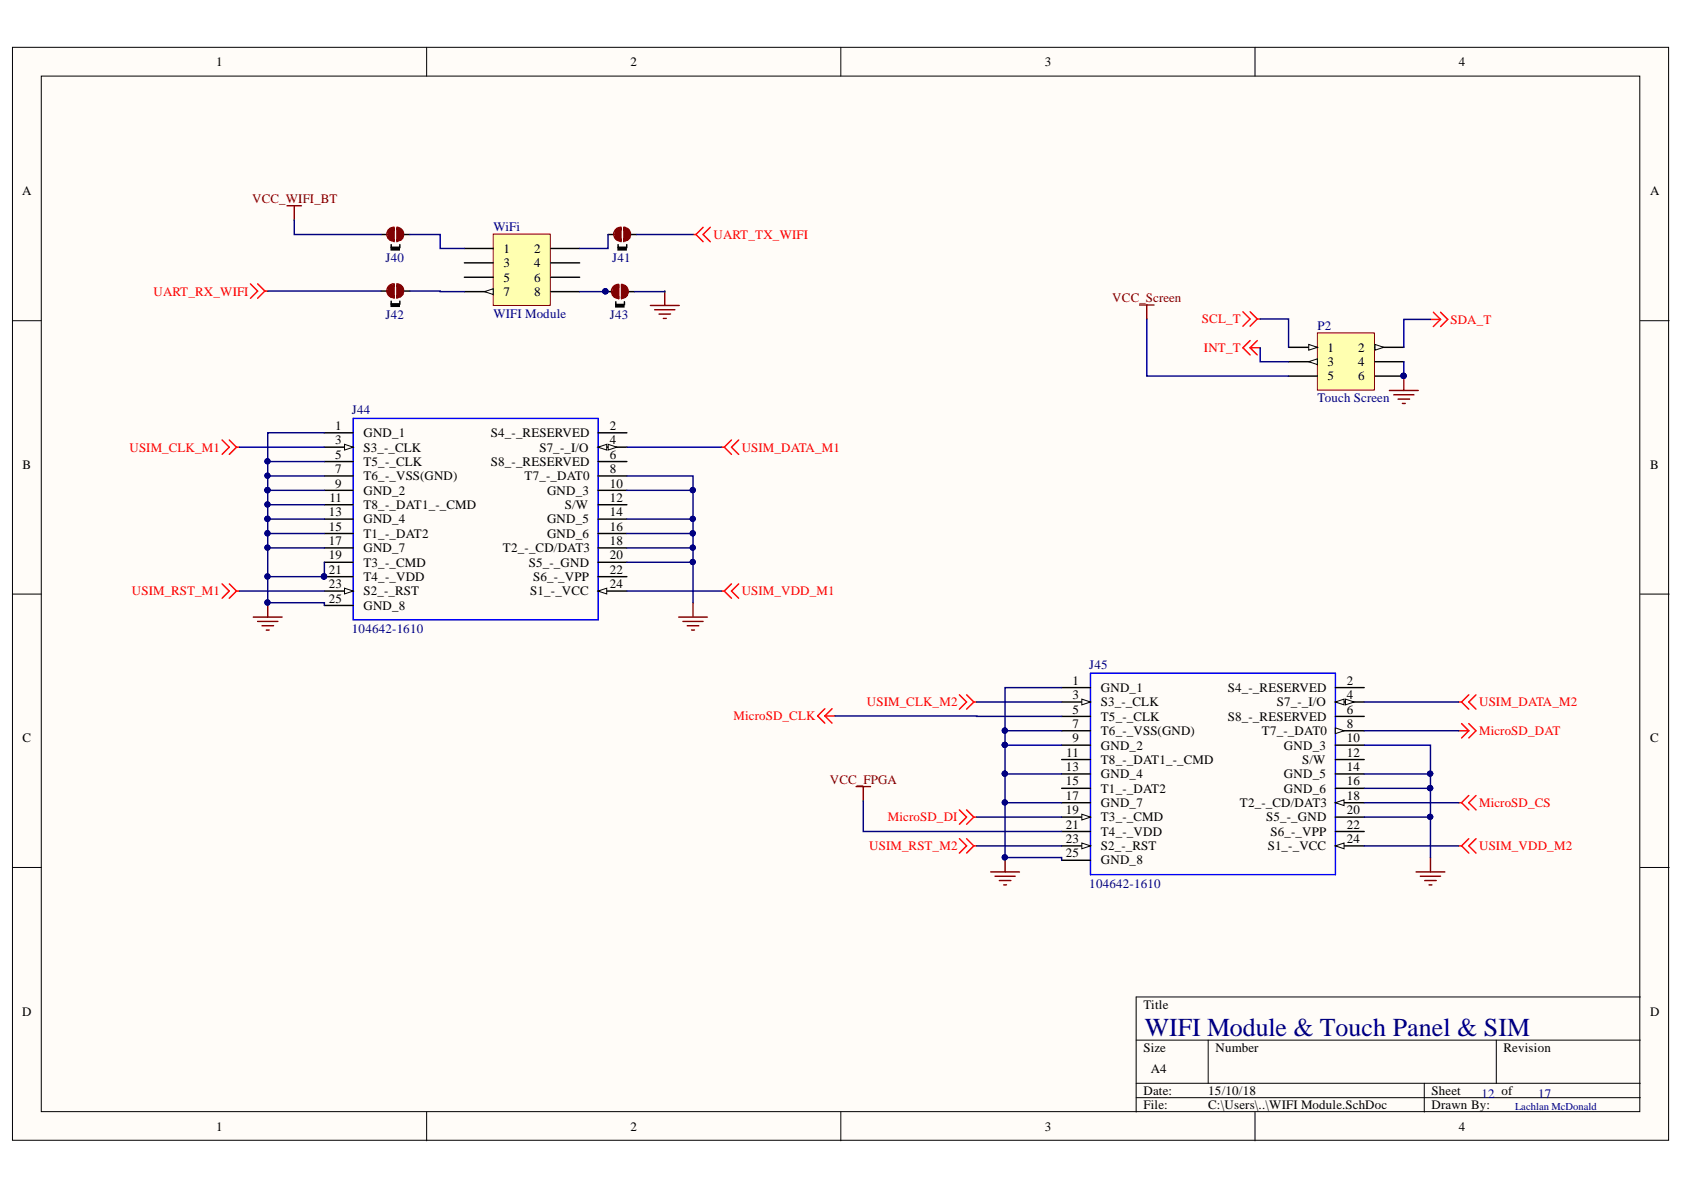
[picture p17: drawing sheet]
<svg xmlns="http://www.w3.org/2000/svg" width="297mm" height="210mm" viewBox="0 0 297 210" stroke-linecap="round" stroke-linejoin="round" font-family="sans-serif">
<defs><g id="words">
<text font-size="4.6" fill="#000080" x="202" y="182.8">WIFI Module &amp; Touch Panel &amp; SIM</text>
<g font-size="2.3">
<text x="38.1" y="11.7">1</text>
<text x="111.2" y="11.7">2</text>
<text x="184.3" y="11.7">3</text>
<text x="257.3" y="11.7">4</text>
<text x="3.9" y="34.5">A</text>
<text x="291.1" y="34.5">A</text>
<text x="88.8" y="44.6">1</text>
<text x="88.8" y="47.1">3</text>
<text x="94.2" y="44.6">2</text>
<text x="94.2" y="47.1">4</text>
<text x="88.8" y="49.7">5</text>
<text x="88.8" y="52.2">7</text>
<text x="94.2" y="49.7">6</text>
<text x="94.2" y="52.2">8</text>
<text x="234.2" y="62">1</text>
<text x="234.2" y="64.5">3</text>
<text x="239.6" y="62">2</text>
<text x="239.6" y="64.5">4</text>
<text x="234.2" y="67.1">5</text>
<text x="239.6" y="67.1">6</text>
<text x="59.1" y="75.9">1</text>
<text x="64.1" y="77.1">GND_1</text>
<text x="86.6" y="77.1">S4_-_RESERVED</text>
<text x="107.6" y="75.9">2</text>
<text x="4" y="82.7">B</text>
<text x="59.1" y="78.4">3</text>
<text x="59.1" y="80.9">5</text>
<text x="59.1" y="83.5">7</text>
<text x="64.1" y="79.7">S3_-_CLK</text>
<text x="64.1" y="82.2">T5_-_CLK</text>
<text x="86.6" y="82.2">S8_-_RESERVED</text>
<text x="95.1" y="79.7">S7_-_I/O</text>
<text x="107.6" y="78.4">4</text>
<text x="107.6" y="80.9">6</text>
<text x="107.6" y="83.5">8</text>
<text x="291.1" y="82.7">B</text>
<text x="58.1" y="88.5">11</text>
<text x="59.1" y="86">9</text>
<text x="64.1" y="84.7">T6_-_VSS(GND)</text>
<text x="64.1" y="87.3">GND_2</text>
<text x="64.1" y="89.8">T8_-_DAT1_-_CMD</text>
<text x="92.5" y="84.7">T7_-_DAT0</text>
<text x="96.5" y="87.3">GND_3</text>
<text x="99.6" y="89.8">S/W</text>
<text x="107.6" y="86">10</text>
<text x="107.6" y="88.5">12</text>
<text x="58" y="91.1">13</text>
<text x="58" y="93.6">15</text>
<text x="64.1" y="92.3">GND_4</text>
<text x="64.1" y="94.9">T1_-_DAT2</text>
<text x="96.5" y="92.3">GND_5</text>
<text x="96.5" y="94.9">GND_6</text>
<text x="107.6" y="91.1">14</text>
<text x="107.6" y="93.6">16</text>
<text x="58" y="96.1">17</text>
<text x="58" y="98.7">19</text>
<text x="58" y="101.2">21</text>
<text x="64.1" y="97.4">GND_7</text>
<text x="64.1" y="99.9">T3_-_CMD</text>
<text x="88.7" y="97.4">T2_-_CD/DAT3</text>
<text x="93.3" y="99.9">S5_-_GND</text>
<text x="107.6" y="96.1">18</text>
<text x="107.6" y="98.7">20</text>
<text x="107.6" y="101.2">22</text>
<text x="58" y="103.7">23</text>
<text x="58" y="106.3">25</text>
<text x="64.1" y="102.5">T4_-_VDD</text>
<text x="64.1" y="105">S2_-_RST</text>
<text x="64.1" y="107.5">GND_8</text>
<text x="93.5" y="105">S1_-_VCC</text>
<text x="94" y="102.5">S6_-_VPP</text>
<text x="107.6" y="103.7">24</text>
<text x="189.2" y="120.8">1</text>
<text x="189.2" y="123.3">3</text>
<text x="189.2" y="125.9">5</text>
<text x="194.2" y="122.1">GND_1</text>
<text x="194.2" y="124.6">S3_-_CLK</text>
<text x="216.6" y="122.1">S4_-_RESERVED</text>
<text x="225.2" y="124.6">S7_-_I/O</text>
<text x="237.6" y="120.8">2</text>
<text x="237.6" y="123.3">4</text>
<text x="237.6" y="125.9">6</text>
<text x="4" y="130.9">C</text>
<text x="189.2" y="128.4">7</text>
<text x="189.2" y="130.9">9</text>
<text x="194.2" y="127.1">T5_-_CLK</text>
<text x="194.2" y="129.7">T6_-_VSS(GND)</text>
<text x="216.6" y="127.1">S8_-_RESERVED</text>
<text x="222.6" y="129.7">T7_-_DAT0</text>
<text x="237.6" y="128.4">8</text>
<text x="237.6" y="130.9">10</text>
<text x="291.1" y="130.9">C</text>
<text x="188" y="136">13</text>
<text x="188.1" y="133.5">11</text>
<text x="194.2" y="132.2">GND_2</text>
<text x="194.2" y="134.7">T8_-_DAT1_-_CMD</text>
<text x="194.2" y="137.3">GND_4</text>
<text x="226.5" y="132.2">GND_3</text>
<text x="226.5" y="137.3">GND_5</text>
<text x="229.7" y="134.7">S/W</text>
<text x="237.6" y="133.5">12</text>
<text x="237.6" y="136">14</text>
<text x="188" y="138.5">15</text>
<text x="188" y="141.1">17</text>
<text x="188" y="143.6">19</text>
<text x="194.2" y="139.8">T1_-_DAT2</text>
<text x="194.2" y="142.4">GND_7</text>
<text x="218.7" y="142.4">T2_-_CD/DAT3</text>
<text x="226.5" y="139.8">GND_6</text>
<text x="237.6" y="138.5">16</text>
<text x="237.6" y="141.1">18</text>
<text x="237.6" y="143.6">20</text>
<text x="188" y="146.2">21</text>
<text x="188" y="148.7">23</text>
<text x="194.2" y="144.9">T3_-_CMD</text>
<text x="194.2" y="147.4">T4_-_VDD</text>
<text x="194.2" y="150">S2_-_RST</text>
<text x="223.4" y="144.9">S5_-_GND</text>
<text x="223.6" y="150">S1_-_VCC</text>
<text x="224.1" y="147.4">S6_-_VPP</text>
<text x="237.6" y="146.2">22</text>
<text x="237.6" y="148.7">24</text>
<text x="188" y="151.2">25</text>
<text x="194.2" y="152.5">GND_8</text>
<text x="3.9" y="179.2">D</text>
<text x="201.7" y="177.9">Title</text>
<text x="291.1" y="179.2">D</text>
<text x="201.7" y="185.5">Size</text>
<text x="214.4" y="185.5">Number</text>
<text x="265.2" y="185.5">Revision</text>
<text x="203" y="189.3">A4</text>
<text x="201.7" y="193.1">Date:</text>
<text x="201.7" y="195.7">File:</text>
<text x="213.1" y="193.1">15/10/18</text>
<text x="213.1" y="195.7">C:\Users\..\WIFI Module.SchDoc</text>
<text x="252.5" y="193.1">Sheet</text>
<text x="252.5" y="195.7">Drawn By:</text>
<text x="38.1" y="199.5">1</text>
<text x="111.2" y="199.5">2</text>
<text x="184.3" y="199.5">3</text>
<text x="257.3" y="199.5">4</text>
</g>
<g font-size="2.3" fill="#800000">
<text x="44.5" y="35.8">VCC_WIFI_BT</text>
<text x="196.2" y="53.3">VCC_Screen</text>
<text x="146.4" y="138.2">VCC_FPGA</text>
</g>
<g font-size="2.3" fill="#000080">
<text x="87" y="40.8">WiFi</text>
<text x="68" y="46.2">J40</text>
<text x="108" y="46.2">J41</text>
<text x="68" y="56.2">J42</text>
<text x="87" y="56">WIFI Module</text>
<text x="107.6" y="56.3">J43</text>
<text x="232.4" y="58.2">P2</text>
<text x="232.4" y="70.9">Touch Screen</text>
<text x="62.1" y="73.1">J44</text>
<text x="62.1" y="111.6">104642-1610</text>
<text x="192.1" y="118">J45</text>
<text x="192.1" y="156.6">104642-1610</text>
<text x="261.3" y="193.6">12 of</text>
<text x="271.3" y="193.6">17</text>
</g>
<g font-size="2.3" fill="#f00">
<text x="125.8" y="42.2">UART_TX_WIFI</text>
<text x="27.1" y="52.1">UART_RX_WIFI</text>
<text x="212" y="57">SCL_T</text>
<text x="255.8" y="57.1">SDA_T</text>
<text x="212.4" y="62.1">INT_T</text>
<text x="22.8" y="79.7">USIM_CLK_M1</text>
<text x="130.8" y="79.7">USIM_DATA_M1</text>
<text x="23.3" y="105">USIM_RST_M1</text>
<text x="130.8" y="105">USIM_VDD_M1</text>
<text x="152.9" y="124.6">USIM_CLK_M2</text>
<text x="260.9" y="124.6">USIM_DATA_M2</text>
<text x="129.4" y="127.1">MicroSD_CLK</text>
<text x="260.9" y="129.7">MicroSD_DAT</text>
<text x="260.9" y="142.4">MicroSD_CS</text>
<text x="153.3" y="150">USIM_RST_M2</text>
<text x="156.6" y="144.9">MicroSD_DI</text>
<text x="260.9" y="150">USIM_VDD_M2</text>
</g>
<text font-size="1.9" fill="#000080" x="267.2" y="195.8">Lachlan McDonald</text>
</g></defs>
<g fill="#fffcf8" stroke="#000" stroke-width=".18">
<path d="M2.2 8.3h292.1v192.8h-292.1z"/>
<path d="M7.3 13.4h281.9v182.7h-281.9z"/>
</g>
<g fill="none" stroke="#000" stroke-width=".18">
<path d="M75.3 8.3v5.1M148.3 8.3v5.1M221.4 8.3v5.1M2.2 56.6h5.1M289.3 56.6h5.1M2.2 104.8h5.1M289.3 104.8h5.1M2.2 153h5.1M289.3 153h5.1M289.3 175.9h-88.9v20.3M75.3 196.2v5M148.3 196.2v5"/>
<path d="M200.4 183.5h88.9M200.4 191.1h88.9M200.4 193.6h88.9M213.1 183.5v7.6M221.4 196.2v5M251.2 191.1v5.1M263.9 183.5v7.6"/>
</g>
<path d="M87 41.3h10.1v12.6h-10.1z" fill="#ffffb0" stroke="#800000" stroke-width=".18"/>
<path d="M81.9 43.8h5.1M81.9 46.4h5.1M81.9 48.9h5.1M81.9 51.4h5.1M97.2 43.8h5M97.2 46.4h5M97.2 48.9h5" fill="none" stroke="#000" stroke-width=".25"/>
<path d="M85.5 51.4l1.5-.5v1z" fill="#fffcf8"/>
<path d="M85.5 51.4l1.5-.5v1z" fill="none" stroke="#000" stroke-width=".18"/>
<path d="M97.2 51.4h5" fill="none" stroke="#000" stroke-width=".25"/>
<path d="M50.6 36.3h2.6M51.9 36.3v2.5M114.7 53.9h5.1M115.5 54.6h3.5M116.2 55.4h2.1M117 56.2h.5M117.3 51.3v2.6" fill="none" stroke="#800000" stroke-width=".25"/>
<path d="M44.2 50.1l1.2 1.2-1.2 1.3M45.4 50.1l1.3 1.2M46.7 51.3l-1.3 1.3M46.7 51.3h.5M122.2 41.4h.5M122.7 41.4l1.3 1.2M124 40.1l-1.3 1.3M125.3 40.1l-1.3 1.3 1.3 1.2" fill="none" stroke="#f00" stroke-width=".25"/>
<path d="M232.4 58.7h10v10.1h-10z" fill="#ffffb0" stroke="#800000" stroke-width=".18"/>
<path d="M227.3 61.3h5.1" fill="none" stroke="#000" stroke-width=".25"/>
<path d="M230.8 60.8l1.6 .5-1.6 .5z" fill="#fffcf8"/>
<path d="M230.8 60.8l1.6 .5-1.6 .5z" fill="none" stroke="#000" stroke-width=".18"/>
<path d="M242.5 61.3h5.1" fill="none" stroke="#000" stroke-width=".25"/>
<path d="M242.5 60.8l1.6 .5-1.6 .5z" fill="#fffcf8"/>
<path d="M242.5 60.8l1.6 .5-1.6 .5z" fill="none" stroke="#000" stroke-width=".18"/>
<path d="M227.3 63.8h5.1" fill="none" stroke="#000" stroke-width=".25"/>
<path d="M230.8 63.8l1.6-.5v1z" fill="#fffcf8"/>
<path d="M230.8 63.8l1.6-.5v1z" fill="none" stroke="#000" stroke-width=".18"/>
<path d="M57.2 76.3h5.1M57.2 78.9h5.1M227.3 66.3h5.1M242.5 63.8h5.1M242.5 66.3h5.1" fill="none" stroke="#000" stroke-width=".25"/>
<circle cx="247.6" cy="66.3" r=".46" fill="#000080" stroke="#000080" stroke-width=".18"/>
<path d="M219.2 55l1.3 1.3-1.3 1.2M220.5 55l1.3 1.3M221.8 56.3l-1.3 1.2M221.8 56.3h.5M252.3 56.3h1.8M252.8 55.1l1.3 1.2M254.1 56.3l-1.3 1.3M254.1 55.1l1.3 1.2-1.3 1.3M220.5 61.3l1.3 1.3M220.5 60.1l-1.3 1.2 1.3 1.3M220.5 61.3h1.8M221.8 60.1l-1.3 1.2" fill="none" stroke="#f00" stroke-width=".25"/>
<path d="M201 53.8h2.6M202.3 53.8v2.5M245.1 68.9h5.1M245.8 69.6h3.6M246.6 70.4h2M247.4 71.2h.5M247.6 66.3v2.6" fill="none" stroke="#800000" stroke-width=".25"/>
<path d="M62.3 73.8h43.2v35.5h-43.2z" fill="none" stroke="#00f" stroke-width=".25"/>
<path d="M60.8 78.4l1.5 .5-1.5 .5z" fill="#fffcf8"/>
<path d="M60.8 78.4l1.5 .5-1.5 .5z" fill="none" stroke="#000" stroke-width=".18"/>
<path d="M57.2 81.4h5.1M57.2 84h5.1M57.2 86.5h5.1M57.2 89h5.1M57.2 91.6h5.1M57.2 94.1h5.1M57.2 96.6h5.1M57.2 99.2h5.1M57.2 101.7h5.1M57.2 104.3h5.1" fill="none" stroke="#000" stroke-width=".25"/>
<circle cx="57.2" cy="101.7" r=".47" fill="#000080" stroke="#000080" stroke-width=".18"/>
<path d="M60.8 103.7l1.5 .6-1.5 .5z" fill="#fffcf8"/>
<path d="M60.8 103.7l1.5 .6-1.5 .5z" fill="none" stroke="#000" stroke-width=".18"/>
<path d="M105.5 76.3h5.1M105.5 78.9h5.1M57.2 106.8h5.1" fill="none" stroke="#000" stroke-width=".25"/>
<path d="M105.5 78.9l1.5-.5v1z" fill="#fffcf8"/>
<path d="M105.5 78.9l1.5-.5v1z" fill="none" stroke="#000" stroke-width=".18"/>
<path d="M107.3 78.4l1.5 .5-1.5 .5z" fill="#fffcf8"/>
<path d="M107.3 78.4l1.5 .5-1.5 .5z" fill="none" stroke="#000" stroke-width=".18"/>
<path d="M105.5 81.4h5.1M105.5 84h5.1M105.5 86.5h5.1M105.5 89h5.1M105.5 91.6h5.1M105.5 94.1h5.1M105.5 96.6h5.1M105.5 99.2h5.1M105.5 101.7h5.1M105.5 104.3h5.1" fill="none" stroke="#000" stroke-width=".25"/>
<path d="M105.5 104.3l1.5-.6v1.1z" fill="#fffcf8"/>
<path d="M105.5 104.3l1.5-.6v1.1z" fill="none" stroke="#000" stroke-width=".18"/>
<g fill="#000080" stroke="#000080" stroke-width=".18">
<circle cx="57.2" cy="101.7" r=".47"/>
<circle cx="47.2" cy="106.3" r=".46"/>
</g>
<path d="M44.7 108.9h5.1M45.4 109.6h3.6M46.2 110.4h2M47 111.1h.5M47.2 106.3v2.6M119.7 108.9h5.1M120.5 109.6h3.5M121.2 110.4h2.1M122 111.1h.5M122.2 106.3v2.6" fill="none" stroke="#800000" stroke-width=".25"/>
<path d="M39.2 77.6l1.2 1.3-1.2 1.2M40.4 77.6l1.3 1.3M41.7 78.9l-1.3 1.2M41.7 78.9h.5M39.2 103l1.2 1.3-1.2 1.2M40.4 103l1.3 1.3M41.7 104.3l-1.3 1.2M41.7 104.3h.5M127.2 104.3h.6M127.8 104.3l1.2 1.2M129 103l-1.2 1.3M130.3 103l-1.3 1.3 1.3 1.2" fill="none" stroke="#f00" stroke-width=".25"/>
<path d="M192.3 118.7h43.2v35.6h-43.2z" fill="none" stroke="#00f" stroke-width=".25"/>
<path d="M187.3 121.3h5M187.3 123.8h5" fill="none" stroke="#000" stroke-width=".25"/>
<path d="M190.8 123.3l1.5 .5-1.5 .5z" fill="#fffcf8"/>
<path d="M190.8 123.3l1.5 .5-1.5 .5z" fill="none" stroke="#000" stroke-width=".18"/>
<path d="M187.3 126.4h5M187.3 128.9h5M187.3 131.4h5M187.3 134h5M187.3 136.5h5M187.3 139.1h5M187.3 141.6h5M187.3 144.1h5" fill="none" stroke="#000" stroke-width=".25"/>
<path d="M190.8 143.6l1.5 .5-1.5 .5z" fill="#fffcf8"/>
<path d="M190.8 143.6l1.5 .5-1.5 .5z" fill="none" stroke="#000" stroke-width=".18"/>
<path d="M187.3 146.7h5M187.3 149.2h5" fill="none" stroke="#000" stroke-width=".25"/>
<path d="M190.8 148.7l1.5 .5-1.5 .5z" fill="#fffcf8"/>
<path d="M190.8 148.7l1.5 .5-1.5 .5z" fill="none" stroke="#000" stroke-width=".18"/>
<path d="M235.5 121.3h5.1M235.5 123.8h5.1M187.3 151.7h5" fill="none" stroke="#000" stroke-width=".25"/>
<path d="M235.5 123.8l1.6-.5v1z" fill="#fffcf8"/>
<path d="M235.5 123.8l1.6-.5v1z" fill="none" stroke="#000" stroke-width=".18"/>
<path d="M237.3 123.3l1.6 .5-1.6 .5z" fill="#fffcf8"/>
<path d="M237.3 123.3l1.6 .5-1.6 .5z" fill="none" stroke="#000" stroke-width=".18"/>
<path d="M235.5 126.4h5.1M235.5 128.9h5.1" fill="none" stroke="#000" stroke-width=".25"/>
<path d="M235.5 128.4l1.6 .5-1.6 .5z" fill="#fffcf8"/>
<path d="M235.5 128.4l1.6 .5-1.6 .5z" fill="none" stroke="#000" stroke-width=".18"/>
<path d="M235.5 131.4h5.1M235.5 134h5.1M235.5 136.5h5.1M235.5 139.1h5.1M235.5 141.6h5.1" fill="none" stroke="#000" stroke-width=".25"/>
<path d="M235.5 141.6l1.6-.5v1z" fill="#fffcf8"/>
<path d="M235.5 141.6l1.6-.5v1z" fill="none" stroke="#000" stroke-width=".18"/>
<path d="M235.5 144.1h5.1M235.5 146.7h5.1M235.5 149.2h5.1" fill="none" stroke="#000" stroke-width=".25"/>
<path d="M235.5 149.2l1.6-.5v1z" fill="#fffcf8"/>
<path d="M235.5 149.2l1.6-.5v1z" fill="none" stroke="#000" stroke-width=".18"/>
<g fill="none" stroke="#800000" stroke-width=".25">
<path d="M69.5 40.1a1.22 1.22 0 0 0-1.3 1.2 1.22 1.22 0 0 0 1.3 1.2M69.5 50.1a1.22 1.22 0 0 0-1.3 1.2 1.22 1.22 0 0 0 1.3 1.2M70 40.1a1.22 1.22 0 0 1 1.2 1.2 1.22 1.22 0 0 1-1.2 1.2M70 50.1a1.22 1.22 0 0 1 1.2 1.2 1.22 1.22 0 0 1-1.2 1.2M109.1 50.2a1.23 1.23 0 0 0-1.2 1.2 1.23 1.23 0 0 0 1.2 1.2M109.5 40.1a1.22 1.22 0 0 0-1.2 1.2 1.22 1.22 0 0 0 1.2 1.2M109.6 50.2a1.23 1.23 0 0 1 1.2 1.2 1.23 1.23 0 0 1-1.2 1.2M110 40.1a1.22 1.22 0 0 1 1.2 1.2 1.22 1.22 0 0 1-1.2 1.2M151 138.7h2.5M152.3 138.7v2.6M174.7 153.8h5.1M175.5 154.6h3.6"/>
<path d="M176.3 155.3h2M177 156.1h.5M177.3 151.3v2.5M249.8 153.8h5.1M250.5 154.6h3.6M251.3 155.3h2M252.1 156.1h.5M252.3 151.3v2.5"/>
</g>
<g fill="#000080" stroke="#000080" stroke-width=".18">
<circle cx="177.2" cy="151.2" r=".46"/>
<circle cx="106.8" cy="51.4" r=".46"/>
<circle cx="247.6" cy="66.3" r=".46"/>
<circle cx="122.2" cy="86.5" r=".46"/>
<circle cx="122.2" cy="91.5" r=".46"/>
<circle cx="122.2" cy="94.1" r=".46"/>
<circle cx="47.2" cy="86.5" r=".46"/>
<circle cx="47.2" cy="83.9" r=".46"/>
<circle cx="47.2" cy="81.4" r=".46"/>
<circle cx="47.2" cy="91.5" r=".46"/>
<circle cx="47.2" cy="89" r=".46"/>
<circle cx="47.2" cy="96.6" r=".46"/>
<circle cx="47.2" cy="94.1" r=".46"/>
<circle cx="47.2" cy="101.7" r=".46"/>
<circle cx="57.2" cy="101.7" r=".47"/>
<circle cx="47.2" cy="106.3" r=".46"/>
<circle cx="122.2" cy="99.1" r=".46"/>
<circle cx="122.2" cy="96.6" r=".46"/>
<circle cx="252.3" cy="136.5" r=".46"/>
<circle cx="252.3" cy="139" r=".47"/>
<circle cx="177.2" cy="131.4" r=".46"/>
<circle cx="177.2" cy="136.5" r=".46"/>
<circle cx="252.3" cy="144.1" r=".46"/>
<circle cx="177.2" cy="141.5" r=".46"/>
<circle cx="177.2" cy="128.9" r=".46"/>
</g>
<g fill="none" stroke="#f00" stroke-width=".25">
<path d="M127.2 78.9h.6M127.8 78.9l1.2 1.2M129 77.6l-1.2 1.3M130.3 77.6l-1.3 1.3 1.3 1.2M145.5 126.3l1.3 1.3M145.5 125l-1.3 1.3 1.3 1.3M145.5 126.3h1.8M146.8 125l-1.3 1.3M169.2 122.6l1.3 1.2-1.3 1.3M170.5 122.6l1.3 1.2M171.8 123.8l-1.3 1.3M171.8 123.8h.5"/>
<path d="M257.3 123.8h.5M257.3 128.9h1.8M257.8 127.6l1.3 1.3M257.8 123.8l1.3 1.3M259.1 128.9l-1.3 1.3M259.1 127.6l1.2 1.3-1.2 1.3M259.1 122.6l-1.3 1.2M260.3 122.6l-1.2 1.2 1.2 1.3M169.2 147.9l1.3 1.3-1.3 1.3M169.2 142.9l1.3 1.2-1.3 1.3M170.5 147.9l1.3 1.3M170.5 142.9l1.3 1.2"/>
<path d="M171.8 149.2l-1.3 1.3M171.8 149.2h.5M171.8 144.1l-1.3 1.3M171.8 144.1h.5M257.3 149.2h.5M257.3 141.6h.5M257.8 149.2l1.3 1.3M257.8 141.6l1.3 1.3M259.1 147.9l-1.3 1.3M259.1 140.3l-1.3 1.3M260.3 147.9l-1.2 1.3 1.2 1.3M260.3 140.3l-1.2 1.3 1.2 1.3"/>
</g>
<path d="M67.2 41.4h1.3M67.2 51.3h1.3M69 43.1v.6h1.5v-.6M69 53.1v.5h1.5v-.5M71 41.4h1.3M71 51.3h1.3M106.8 51.4h1.3M107.2 41.4h1.3M108.6 53.2v.5h1.5v-.5M109 43.1v.6h1.6v-.6M110.7 51.4h1.2M111.1 41.4h1.2" fill="none" stroke="#000" stroke-width=".25"/>
<path d="M69 40.6h.3v1.5h-.3l-.2-.2v-1M69 50.6h.3v1.5h-.3l-.2-.3v-1M70.5 40.6h-.2v1.5h.2l.3-.2v-1M70.5 50.6h-.2v1.5h.2l.3-.3v-1M108.6 50.7h.3v1.5h-.3l-.2-.3v-1M109 40.6h.3v1.5h-.3l-.2-.2v-1M110.1 50.7h-.2v1.5h.2l.3-.3v-1M110.6 40.6h-.3v1.5h.3l.2-.2v-1" fill="none" stroke="#810000" stroke-width=".76"/>
<g fill="none" stroke="#810000" stroke-width=".25">
<path d="M69.3 40.4h.2M69.3 42.4h.2M69.3 50.3h.2M69.3 52.4h.2M69.5 40.1v.5M69.5 42.1v.5M69.5 50.1v.5M69.5 52.1v.5M70 40.4h.3M70 42.4h.3M70 40.1v.5M70 42.1v.5"/>
<path d="M70 50.1v.5M70 52.1v.5M70 50.3h.3M70 52.4h.3M108.9 50.4h.2M108.9 52.5h.2M109.1 50.2v.5M109.1 52.2v.5M109.3 40.4h.2M109.3 42.4h.2M109.5 40.1v.5M109.5 42.1v.5"/>
<path d="M109.6 50.4h.3M109.6 52.5h.3M109.6 50.2v.5M109.6 52.2v.5M110 40.4h.3M110 42.4h.3M110 40.1v.5M110 42.1v.5"/>
</g>
<path d="M69 43.7h1.4v.4h-1.4zM69 53.6h1.4v.4h-1.4zM108.6 53.7h1.4v.4h-1.4zM109 43.7h1.4v.4h-1.4z" fill="#000" stroke="#000" stroke-width=".25"/>
<g fill="none" stroke="#000080" stroke-width=".25">
<path d="M51.9 38.8v2.6h15.3M47.2 51.3h20M72.3 41.4h5.3v2.4h4.3M72.3 51.3l9.6 .1M106.8 51.3v.1h-4.6M107.2 41.4v2.4h-5M112.3 41.4h9.9M117.3 51.3v.1h-5.4M202.3 56.3v10h25M222.3 56.3h5v5M252.3 56.3h-4.7v5M42.2 78.9h15"/>
<path d="M57.2 76.3h-10v5.1M110.6 78.9h16.6M222.3 61.3v2.5h5M247.6 63.8v2.5M47.2 94.1v2.5h10M47.2 91.6v2.5h10M47.2 86.5h10M47.2 91.6h10M47.2 86.5v2.5M47.2 96.6v5.1M57.2 84h-10v2.5M57.2 81.4h-10v2.6"/>
<path d="M57.2 89h-10v2.6M57.2 99.2v2.5h-10v4.6h10v.5M110.6 86.5h11.6v5.1h-11.6M110.6 84h11.6v2.5M122.2 91.6v2.5h-11.6M122.2 96.6v2.6h-11.6M122.2 94.1v2.5h-11.6M122.2 99.2v7.1M42.2 104.3h15M110.6 104.3h16.6M147.3 126.3l40 .1M172.3 123.8h15"/>
<path d="M177.3 136.5v5.1h10M177.3 131.4h10M177.3 136.5h10M177.3 131.4v5.1M187.3 121.3h-10v7.6M187.3 128.9h-10v2.5M240.6 131.4h11.7v5.1h-11.7M240.6 123.8h16.7M240.6 128.9h16.7M252.3 136.5v2.6h-11.7M252.3 139.1v5h-11.7M152.3 141.3v5.4h35"/>
<path d="M172.3 149.2h15M172.3 144.1h15M177.3 141.6v9.7h10v.4M240.6 149.2h16.7M240.6 141.6h16.7M252.3 144.1v7.2"/>
</g>
<use href="#words"/>
</svg>
